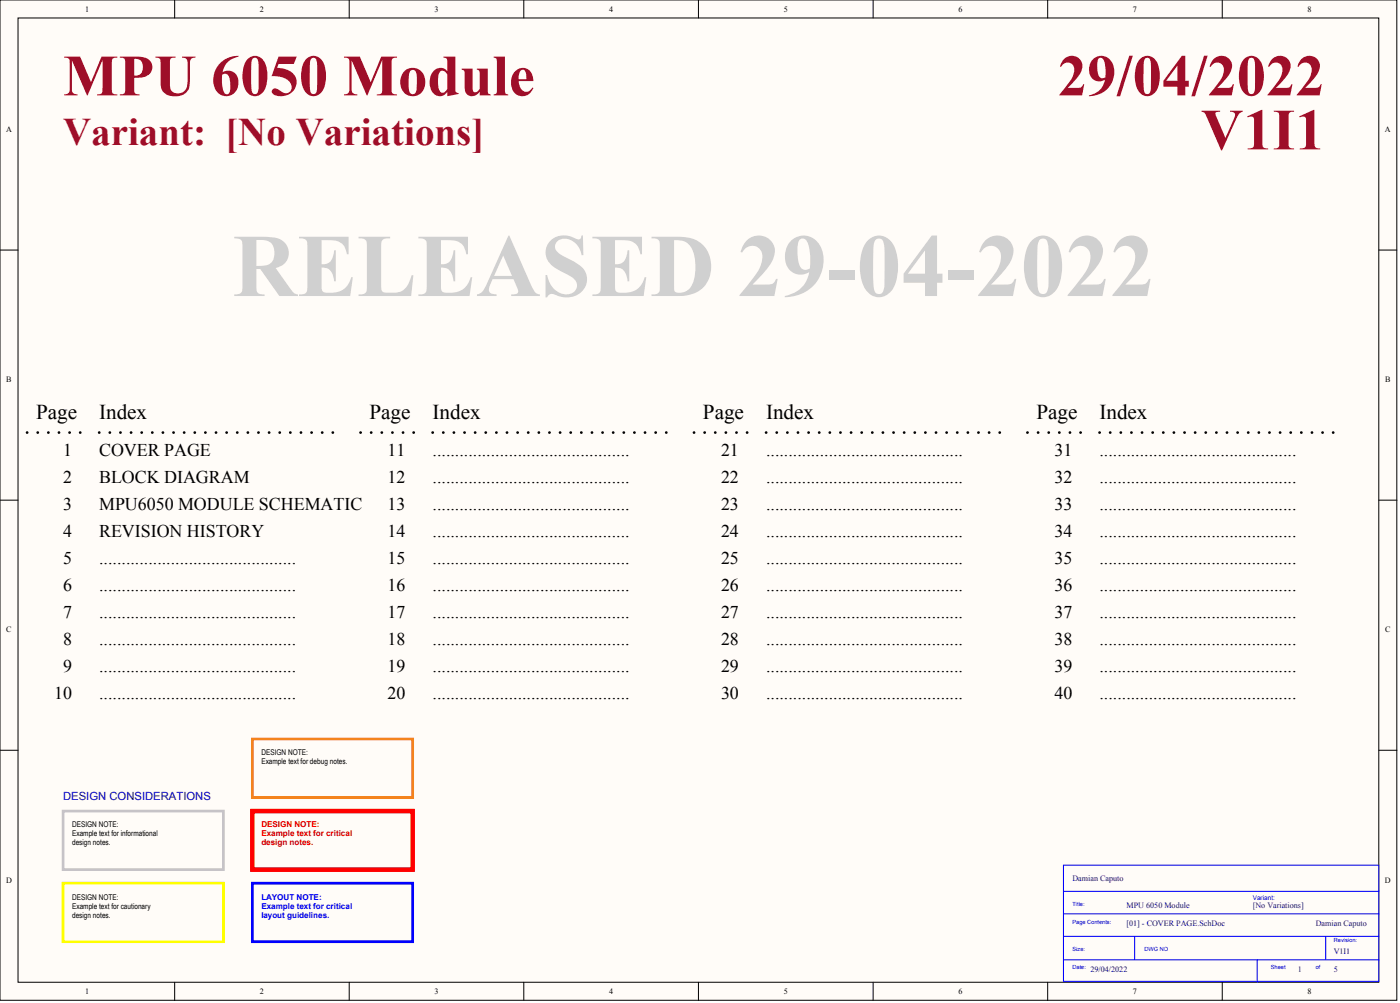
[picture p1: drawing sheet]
<svg xmlns="http://www.w3.org/2000/svg" width="328mm" height="235mm" viewBox="0 0 328 235" stroke-linecap="round" stroke-linejoin="round" font-family="sans-serif">
<defs><g id="words">
<text font-size="21" fill="#d0d0d0" x="54.5" y="69.3">RELEASED 29-04-2022</text>
<g font-size="13.7" fill="#9e0e29">
<text x="14.8" y="22.3">MPU 6050 Module</text>
<text x="247.9" y="22.3">29/04/2022</text>
<text x="281.5" y="35">V1I1</text>
</g>
<text font-size="9.1" fill="#9e0e29" x="14.8" y="33.9">Variant: [No Variations]</text>
<g font-size="5">
<text x="8.4" y="98.1">Page</text>
<text x="23.2" y="98.1">Index</text>
<text x="86.6" y="98.1">Page</text>
<text x="101.4" y="98.1">Index</text>
<text x="164.7" y="98.1">Page</text>
<text x="179.5" y="98.1">Index</text>
<text x="242.9" y="98.1">Page</text>
<text x="257.7" y="98.1">Index</text>
</g>
<g font-size="4.2">
<text x="14.8" y="106.8">1</text>
<text x="23.2" y="106.8">COVER PAGE</text>
<text x="90.8" y="106.8">11</text>
<text x="101.4" y="106.8">............................................</text>
<text x="169" y="106.8">21</text>
<text x="179.5" y="106.8">............................................</text>
<text x="247.1" y="106.8">31</text>
<text x="257.7" y="106.8">............................................</text>
<text x="14.8" y="113.1">2</text>
<text x="23.2" y="113.1">BLOCK DIAGRAM</text>
<text x="90.8" y="113.1">12</text>
<text x="101.4" y="113.1">............................................</text>
<text x="169" y="113.1">22</text>
<text x="179.5" y="113.1">............................................</text>
<text x="247.1" y="113.1">32</text>
<text x="257.7" y="113.1">............................................</text>
<text x="14.8" y="119.4">3</text>
<text x="23.2" y="119.4">MPU6050 MODULE SCHEMATIC</text>
<text x="90.8" y="119.4">13</text>
<text x="101.4" y="119.4">............................................</text>
<text x="169" y="119.4">23</text>
<text x="179.5" y="119.4">............................................</text>
<text x="247.1" y="119.4">33</text>
<text x="257.7" y="119.4">............................................</text>
<text x="14.8" y="125.8">4</text>
<text x="23.2" y="125.8">REVISION HISTORY</text>
<text x="90.8" y="125.8">14</text>
<text x="101.4" y="125.8">............................................</text>
<text x="169" y="125.8">24</text>
<text x="179.5" y="125.8">............................................</text>
<text x="247.1" y="125.8">34</text>
<text x="257.7" y="125.8">............................................</text>
<text x="14.8" y="132.1">5</text>
<text x="23.2" y="132.1">............................................</text>
<text x="90.8" y="132.1">15</text>
<text x="101.4" y="132.1">............................................</text>
<text x="169" y="132.1">25</text>
<text x="179.5" y="132.1">............................................</text>
<text x="247.1" y="132.1">35</text>
<text x="257.7" y="132.1">............................................</text>
<text x="14.8" y="138.4">6</text>
<text x="23.2" y="138.4">............................................</text>
<text x="90.8" y="138.4">16</text>
<text x="101.4" y="138.4">............................................</text>
<text x="169" y="138.4">26</text>
<text x="179.5" y="138.4">............................................</text>
<text x="247.1" y="138.4">36</text>
<text x="257.7" y="138.4">............................................</text>
<text x="14.8" y="144.8">7</text>
<text x="23.2" y="144.8">............................................</text>
<text x="90.8" y="144.8">17</text>
<text x="101.4" y="144.8">............................................</text>
<text x="169" y="144.8">27</text>
<text x="179.5" y="144.8">............................................</text>
<text x="247.1" y="144.8">37</text>
<text x="257.7" y="144.8">............................................</text>
<text x="14.8" y="151.1">8</text>
<text x="23.2" y="151.1">............................................</text>
<text x="90.8" y="151.1">18</text>
<text x="101.4" y="151.1">............................................</text>
<text x="169" y="151.1">28</text>
<text x="179.5" y="151.1">............................................</text>
<text x="247.1" y="151.1">38</text>
<text x="257.7" y="151.1">............................................</text>
<text x="14.8" y="157.4">9</text>
<text x="23.2" y="157.4">............................................</text>
<text x="90.8" y="157.4">19</text>
<text x="101.4" y="157.4">............................................</text>
<text x="169" y="157.4">29</text>
<text x="179.5" y="157.4">............................................</text>
<text x="247.1" y="157.4">39</text>
<text x="257.7" y="157.4">............................................</text>
<text x="12.7" y="163.8">10</text>
<text x="23.2" y="163.8">............................................</text>
<text x="90.8" y="163.8">20</text>
<text x="101.4" y="163.8">............................................</text>
<text x="169" y="163.8">30</text>
<text x="179.5" y="163.8">............................................</text>
<text x="247.1" y="163.8">40</text>
<text x="257.7" y="163.8">............................................</text>
</g>
<text font-size="2.6" fill="#000080" x="14.8" y="187.3">DESIGN CONSIDERATIONS</text>
<g font-size="1.9">
<text x="20" y="2.7">1</text>
<text x="60.9" y="2.7">2</text>
<text x="101.8" y="2.7">3</text>
<text x="142.7" y="2.7">4</text>
<text x="183.7" y="2.7">5</text>
<text x="224.6" y="2.7">6</text>
<text x="265.5" y="2.7">7</text>
<text x="306.4" y="2.7">8</text>
<text x="1.4" y="31">A</text>
<text x="324.5" y="31">A</text>
<text x="1.5" y="89.6">B</text>
<text x="324.6" y="89.6">B</text>
<text x="1.5" y="148.2">C</text>
<text x="324.6" y="148.2">C</text>
<text x="61.2" y="176.9">DESIGN NOTE:</text>
<text x="61.2" y="179">Example text for debug notes.</text>
<text x="16.9" y="193.8">DESIGN NOTE:</text>
<text x="16.9" y="195.9">Example text for informational</text>
<text x="16.9" y="198">design notes.</text>
<text x="1.4" y="206.7">D</text>
<text x="324.5" y="206.7">D</text>
<text x="16.9" y="210.7">DESIGN NOTE:</text>
<text x="16.9" y="212.8">Example text for cautionary</text>
<text x="16.9" y="214.9">design notes.</text>
<text x="20" y="232.9">1</text>
<text x="60.9" y="232.9">2</text>
<text x="101.8" y="232.9">3</text>
<text x="142.7" y="232.9">4</text>
<text x="183.7" y="232.9">5</text>
<text x="224.6" y="232.9">6</text>
<text x="265.5" y="232.9">7</text>
<text x="306.4" y="232.9">8</text>
</g>
<g font-size="1.9" fill="#f00">
<text x="61.2" y="193.8">DESIGN NOTE:</text>
<text x="61.2" y="195.9">Example text for critical</text>
<text x="61.2" y="198">design notes.</text>
</g>
<g font-size="1.9" fill="#000080">
<text x="251.3" y="206.5">Damian Caputo</text>
<text x="264" y="212.8">MPU 6050 Module</text>
<text x="293.6" y="212.8">[No Variations]</text>
<text x="264" y="217">[01] - COVER PAGE.SchDoc</text>
<text x="308.4" y="217">Damian Caputo</text>
<text x="255.6" y="227.6">29/04/2022</text>
<text x="304.1" y="227.6">1</text>
<text x="312.6" y="223.4">V1I1</text>
<text x="312.6" y="227.6">5</text>
</g>
<g font-size="1.9" fill="#00f">
<text x="61.2" y="210.7">LAYOUT NOTE:</text>
<text x="61.2" y="212.8">Example text for critical</text>
<text x="61.2" y="214.9">layout guidelines.</text>
</g>
<text font-size="1.5" fill="#00f" x="293.6" y="210.8">Variant:</text>
<g font-size="1.3" fill="#00f">
<text x="251.3" y="212.3">Title:</text>
<text x="251.3" y="216.5">Page Contents:</text>
<text x="312.6" y="220.8">Revision:</text>
<text x="251.3" y="222.9">Size:</text>
<text x="251.3" y="227.1">Date:</text>
<text x="268.2" y="222.9">DWG NO</text>
<text x="297.8" y="227.1">Sheet</text>
<text x="308.4" y="227.1">of</text>
</g>
</g></defs>
<g fill="#fffcf8" stroke="#000" stroke-width=".23">
<path d="M0 0h327.3v234.3h-327.3z"/>
<path d="M4.2 4.2h318.9v225.9h-318.9z"/>
</g>
<g fill="none" stroke="#000" stroke-width=".23">
<path d="M40.9 0v4.2M81.8 0v4.2M122.7 0v4.2M163.7 0v4.2M204.6 0v4.2M245.5 0v4.2M286.4 0v4.2M0 58.6h4.2M323.1 58.6h4.3M0 117.2h4.2M323.1 117.2h4.3M0 175.7h4.2"/>
<path d="M323.1 175.7h4.3M40.9 230.1v4.2M81.8 230.1v4.2M122.7 230.1v4.2M163.7 230.1v4.2M204.6 230.1v4.2M245.5 230.1v4.2M286.4 230.1v4.2"/>
</g>
<path d="M249.2 202.7h73.9v27.2h-73.9zM249.2 208.8h73.9M249.2 219.3h73.9M249.4 214.1h73.7M265.9 219.3v5.5M310.7 219.3v5.5M249.4 224.8h73.7M294.6 224.8v5.3" fill="none" stroke="#00f" stroke-width=".23"/>
<path d="M6.3 101.3h12.7M23.2 101.3h54.9M84.5 101.3h12.7M101.4 101.3h54.9M162.6 101.3h12.7M179.5 101.3h54.9M240.8 101.3h12.6M257.7 101.3h54.9" fill="none" stroke="#000" stroke-width=".63" stroke-dasharray="0 2.4"/>
<path d="M14.8 190h37.6v13.7h-37.6z" fill="none" stroke="#c6c3c6" stroke-width=".63"/>
<path d="M14.8 206.9h37.6v13.7h-37.6z" fill="none" stroke="#ff0" stroke-width=".63"/>
<path d="M59.1 190h37.6v13.7h-37.6z" fill="none" stroke="#f00" stroke-width="1.1"/>
<path d="M59.1 206.9h37.6v13.7h-37.6z" fill="none" stroke="#00f" stroke-width=".63"/>
<path d="M59.1 173.1h37.6v13.7h-37.6z" fill="none" stroke="#fd8300" stroke-width=".63"/>
<use href="#words"/>
</svg>
